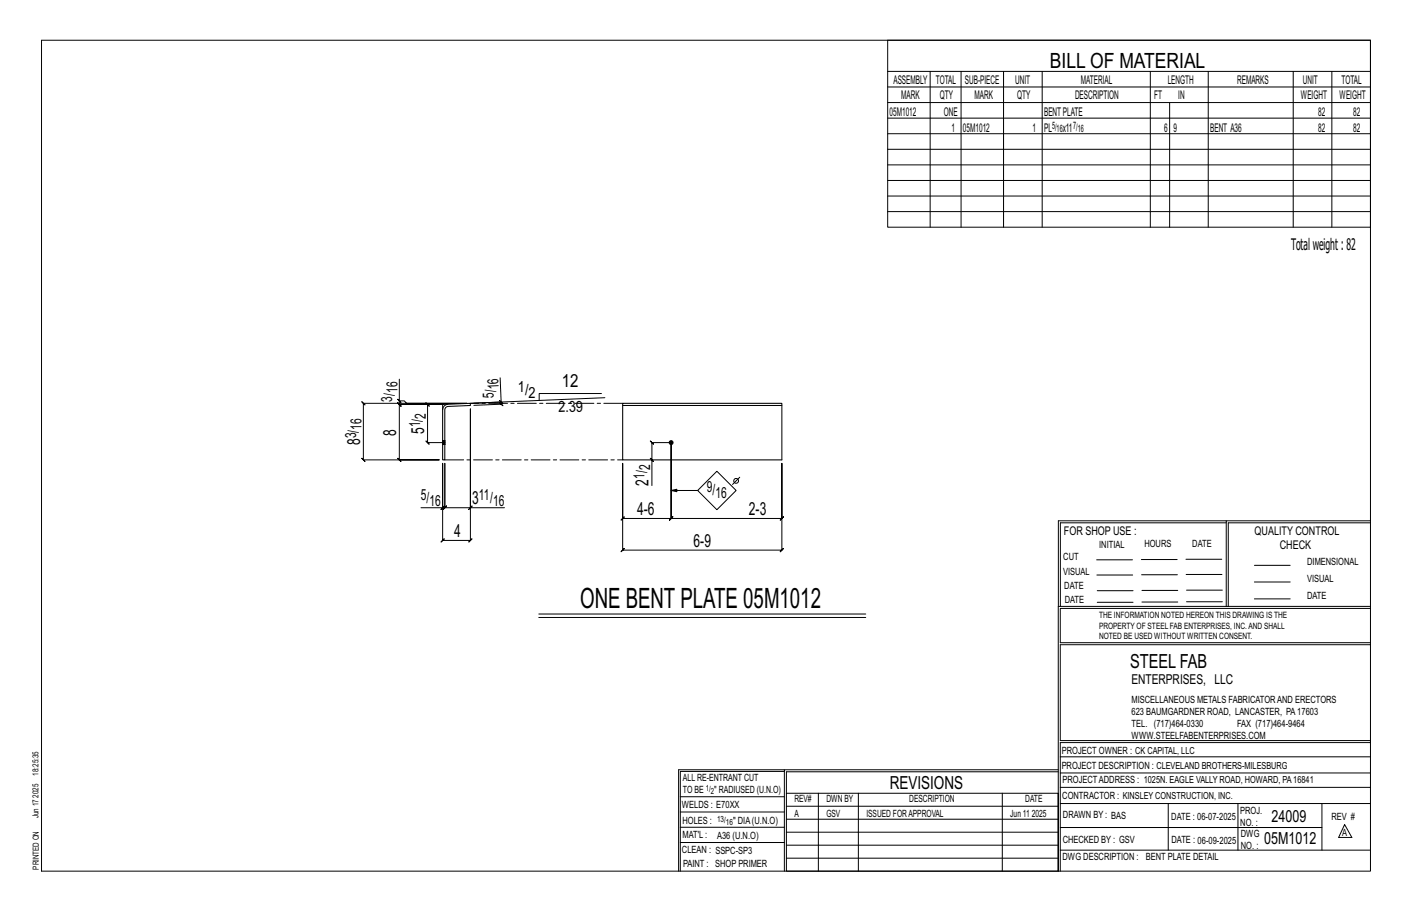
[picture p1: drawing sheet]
<svg xmlns="http://www.w3.org/2000/svg" width="432mm" height="279mm" viewBox="0 0 432 279" stroke-linecap="round" stroke-linejoin="round" font-family="sans-serif">
<defs><g id="words">
<text font-size="8.6" x="177.5" y="185.7">ONE BENT PLATE 05M1012</text>
<text font-size="6.4" x="321.1" y="20.7">BILL OF MATERIAL</text>
<text font-size="5.9" x="345.6" y="204.1">STEEL FAB</text>
<g font-size="5.5">
<text x="171.8" y="118.2">12</text>
<text x="110.1" y="136" transform="rotate(-90 110.1 136)">8</text>
<text x="121.1" y="133.1" transform="rotate(-90 121.1 133.1)">8</text>
<text x="129.8" y="132.7" transform="rotate(-90 129.8 132.7)">5</text>
<text x="198.4" y="148.4" transform="rotate(-90 198.4 148.4)">2</text>
<text x="144.4" y="154.2">3</text>
<text x="194.8" y="157.5">4-6</text>
<text x="229" y="157.5">2-3</text>
<text x="138.9" y="164.2">4</text>
<text x="212.1" y="167.2">6-9</text>
<text x="272.2" y="241.1">REVISIONS</text>
</g>
<g font-size="5.1">
<text x="388.9" y="251.3">24009</text>
<text x="386.6" y="258.1">05M1012</text>
</g>
<text font-size="4.9" x="394.8" y="76.4">Totalweight : 82</text>
<g font-size="4.7">
<text x="152.5" y="119" transform="rotate(-92 152.5 119)">16</text>
<text x="158.4" y="120">1/</text>
<text x="119.9" y="122.8" transform="rotate(-90 119.9 122.8)">3/</text>
<text x="121.5" y="120.2" transform="rotate(-90 121.5 120.2)">16</text>
<text x="151" y="121.7" transform="rotate(-92 151 121.7)">5/</text>
<text x="161.7" y="121.6">2</text>
<text x="110.5" y="131.3" transform="rotate(-90 110.5 131.3)">16</text>
<text x="128.5" y="130.6" transform="rotate(-90 128.5 130.6)">1/</text>
<text x="130.2" y="128" transform="rotate(-90 130.2 128)">2</text>
<text x="170.8" y="126" transform="rotate(-2 170.8 126)">2.39</text>
<text x="108.9" y="134" transform="rotate(-90 108.9 134)">3/</text>
<text x="198.8" y="143.8" transform="rotate(-90 198.8 143.8)">2</text>
<text x="197.1" y="146.4" transform="rotate(-90 197.1 146.4)">1/</text>
<text x="128.7" y="153">5/</text>
<text x="131.3" y="154.6">16</text>
<text x="146.4" y="153">11/</text>
<text x="150.8" y="154.6">16</text>
<text x="216.2" y="150.5">9/</text>
<text x="218.8" y="152.1">16</text>
</g>
<text font-size="4.2" x="346" y="209.1">ENTERPRISES, LLC</text>
<g font-size="3.7">
<text x="273.2" y="25.6">ASSEMBLY</text>
<text x="286.2" y="25.6">TOTAL</text>
<text x="295.1" y="25.6">SUB-PIECE</text>
<text x="310.4" y="25.6">UNIT</text>
<text x="330.5" y="25.6">MATERIAL</text>
<text x="357.1" y="25.6">LENGTH</text>
<text x="378.3" y="25.6">REMARKS</text>
<text x="398.4" y="25.6">UNIT</text>
<text x="410.2" y="25.6">TOTAL</text>
<text x="272.1" y="35.5">05M1012</text>
<text x="275.6" y="30.4">MARK</text>
<text x="287.4" y="30.4">QTY</text>
<text x="288.6" y="35.5">ONE</text>
<text x="298" y="30.4">MARK</text>
<text x="311" y="30.4">QTY</text>
<text x="319.3" y="35.5">BENTPLATE</text>
<text x="328.7" y="30.4">DESCRIPTION</text>
<text x="353" y="30.4">FT</text>
<text x="360.3" y="30.4">IN</text>
<text x="397.8" y="30.4">WEIGHT</text>
<text x="403.2" y="35.5">82</text>
<text x="409.6" y="30.4">WEIGHT</text>
<text x="413.8" y="35.5">82</text>
<text x="290.9" y="40.2">1</text>
<text x="294.5" y="40.2">05M1012</text>
<text x="315.8" y="40.2">1</text>
<text x="319.3" y="40.2">PL</text>
<text x="325" y="40.2">x11</text>
<text x="356" y="40.2">6</text>
<text x="358.9" y="40.2">9</text>
<text x="370.1" y="40.2">BENT A36</text>
<text x="403.2" y="40.2">82</text>
<text x="413.8" y="40.2">82</text>
<text x="325.3" y="163.4">FOR SHOP USE :</text>
<text x="383.7" y="163.4">QUALITY CONTROL</text>
<text x="391.4" y="167.8">CHECK</text>
</g>
<g font-size="3.1">
<text x="321.7" y="39.4">5/</text>
<text x="323.1" y="40.5">16</text>
<text x="328.2" y="39.4">7/</text>
<text x="329.6" y="40.5">16</text>
<text x="336.2" y="167.4">INITIAL</text>
<text x="350" y="167.1">HOURS</text>
<text x="364.6" y="167.2">DATE</text>
<text x="325.2" y="171.3">CUT</text>
<text x="399.8" y="172.8">DIMENSIONAL</text>
<text x="325.1" y="175.8">VISUAL</text>
<text x="399.8" y="177.9">VISUAL</text>
<text x="325.5" y="180">DATE</text>
<text x="325.7" y="184.4">DATE</text>
<text x="399.8" y="183.1">DATE</text>
<text x="346" y="215">MISCELLANEOUS METALS FABRICATORAND ERECTORS</text>
<text x="346" y="218.6">623 BAUMGARDNER ROAD, LANCASTER, PA17603</text>
<text x="346" y="225.8">WWW.STEELFABENTERPRISES.COM</text>
<text x="346" y="222.2">TEL. (717)464-0330</text>
<text x="378.3" y="222.2">FAX (717)464-9464</text>
<text x="324.7" y="230.5">PROJECT OWNER : CK CAPITAL, LLC</text>
<text x="208.8" y="238.8">ALL RE-ENTRANT CUT</text>
<text x="324.7" y="235.1">PROJECT DESCRIPTION : CLEVELAND BROTHERS-MILESBURG</text>
<text x="324.9" y="239.5">PROJECTADDRESS : 1025N. EAGLE VALLY ROAD, HOWARD, PA16841</text>
<text x="208.8" y="242.5">TO BE</text>
<text x="218.4" y="242.5">&quot; RADIUSED (U.N.O)</text>
<text x="242.9" y="245.3">REV#</text>
<text x="252.7" y="245.3">DWN BY</text>
<text x="278.1" y="245.3">DESCRIPTION</text>
<text x="313.5" y="245.3">DATE</text>
<text x="324.9" y="244.2">CONTRACTOR : KINSLEY CONSTRUCTION, INC.</text>
<text x="208.5" y="247">WELDS : E70XX</text>
<text x="208.7" y="251.7">HOLES :</text>
<text x="224.2" y="251.8">&quot; DIA(U.N.O)</text>
<text x="242.9" y="249.9">A</text>
<text x="252.7" y="249.9">GSV</text>
<text x="264.9" y="249.9">ISSUED FORAPPROVAL</text>
<text x="309" y="249.9">Jun 11</text>
<text x="315.5" y="249.9">2025</text>
<text x="325.1" y="250">DRAWN BY : BAS</text>
<text x="358.2" y="250.5">DATE : 06-07-2025</text>
<text x="379.3" y="248.9">PROJ.</text>
<text x="407.2" y="250.5">REV #</text>
<text x="208.7" y="256.3">MAT'L :</text>
<text x="219.3" y="256.4">A36 (U.N.O)</text>
<text x="325" y="257.6">CHECKED BY : GSV</text>
<text x="358.3" y="257.7">DATE : 06-09-2025</text>
<text x="379.3" y="252.5">NO. :</text>
<text x="379.5" y="255.9">DWG</text>
<text x="410.5" y="255.5">A</text>
<text x="208.6" y="260.7">CLEAN : SSPC-SP3</text>
<text x="324.9" y="262.9">DWG DESCRIPTION :</text>
<text x="350.4" y="263">BENT PLATE DETAIL</text>
<text x="379.5" y="259.5">NO. :</text>
<text x="208.9" y="265">PAINT : SHOP PRIMER</text>
</g>
<g font-size="2.7">
<text x="336.1" y="189">THE INFORMATION NOTED HEREON THIS DRAWING IS THE</text>
<text x="336.1" y="195.4">NOTED BE USED WITHOUT WRITTEN CONSENT.</text>
<text x="336.1" y="192.2">PROPERTY OF STEEL FAB ENTERPRISES, INC.AND SHALL</text>
</g>
<g font-size="2.6">
<text x="215.9" y="241.8">1/</text>
<text x="217.4" y="242.7">2</text>
<text x="219.3" y="251.1">13/</text>
<text x="222" y="252.1">16</text>
</g>
<g font-size="2.5">
<text x="11.7" y="237.1" transform="rotate(-90 11.7 237.1)">18:25:35</text>
<text x="11.8" y="243.8" transform="rotate(-90 11.8 243.8)">2025</text>
<text x="11.8" y="250.1" transform="rotate(-90 11.8 250.1)">Jun 17</text>
<text x="11.9" y="265.8" transform="rotate(-90 11.9 265.8)">PRINTED ON</text>
</g>
</g></defs>
<g fill="none" stroke="#000" stroke-width=".31">
<path d="M12.7 12.3h406.4v254h-406.4zM271.5 12.3h147.6v57.2h-147.6zM271.5 21.8h147.6M271.5 26.6h147.6M271.5 31.4h147.6M271.5 36.1h147.6M284.5 21.8v47.7M293.9 21.8v47.7M306.9 21.8v47.7M318.7 21.8v47.7M351.8 21.8v47.7M357.7 31.4v38.1"/>
<path d="M369.5 21.8v47.7M395.5 21.8v47.7M407.3 21.8v47.7M271.5 40.9h147.6M271.5 45.6h147.6M271.5 50.4h147.6M271.5 55.2h147.6M271.5 59.9h147.6M271.5 64.7h147.6M122.1 115.9v6.6h1.5l.8 .8h18.4h-31.7l-.5-.5 1 1-.5-.5v17.3l-.5-.5 1 1-.5-.5h23.2h-12.2l.5 .5-1-1 .5 .5v-17l.5 .5-1-1 .5 .5h13.3M152.9 115.5l.4 7.4-8.4 .3M121.6 122l1 1z"/>
<path d="M122.1 122.5v1.1l-.5-.5 1 1-.5-.5h13.3M135.4 123.6h-4.6l-.5-.5 1 1-.5-.5v11.7l-.5-.5 1 1-.5-.5h4.6M152.7 122.4l1.1 1zM153.3 122.9v.7l-.5-.5 1 .9-.5-.4-8.4 .3M183.9 120.3h-19v2.1M185 121.6l-41.2 1.7M205.2 135.3h-5.8l-.5-.5 1 1-.5-.5v5.3l-.5-.5 1 1-.5-.5v7.8M128.7 155.2h6.7v-13.6v23.6l-.5 .5 1-1-.5 .5h8.5l-.5 .5 1-1-.5 .5v-40.2v30.2h10.4M134.9 155.7l1-1zM135.4 155.2h.6l-.5 .5 1-1-.5 .5v-13.6v13.6l-.5 .5 1-1-.5 .5h7.9M143.4 155.7l1-1zM190.4 141.6v16.9l-.5 .5 1-1-.5 .5h14.8l-.5 .5 1-1-.5 .5v-23.2v23.2l-.5 .5 1-1-.5 .5h33.9l-.5 .5 1-1-.5 .5v-16.9v26.6l.5-.5-1 1 .5-.5h-48.7l.5-.5-1 1 .5-.5z"/>
<path d="M205.2 149.9l1.8 .4v-.7l-1.8 .3h8.2M213.4 149.9l5.8-5.8 5.9 5.8-5.9 5.9zM226.2 145.9l-2.2 2.2M375 159.8h-50.7v25.6M375 159.2h-51.3l-.1 107.1M419.1 159.2h-44.1v26.2M419.1 159.8h-43.5v25.6M335.4 171.1h10.9M335.4 175.8h11M349 171h11M349.1 175.7h11M362.7 171h10.9"/>
<path d="M362.7 175.6h11M383.6 172.8h11M383.6 177.9h11M164.8 187.7h100M164.8 188.8h100M323.7 185.4h95.4M335.5 184.1h11M335.5 180.6h11M349.2 184h11M349.2 180.5h11M362.9 180.4h10.9M362.9 184h10.9"/>
<path d="M383.6 183.1h11M419.1 186h-94.9v10.5h94.9M419.1 197.1h-94.9v29.3h94.9v.6h-94.9v39.3M239.9 235.8h-31.9v30.5M239.9 235.3h-32.4v31M323.6 235.3h-83.7v31M323.6 235.9h-83.1v6.6M324.2 236.3h94.9M324.2 231.4h94.9M208 252.9h31.9M208 257.5h31.9M208 243.6h31.9"/>
<path d="M208 248.2h31.9M240.5 242.5h83.1v23.8h-83.1zM240.5 258.4h83.1M240.5 254.4h83.1M240.5 250.4h83.1M240.5 246.5h83.1M250.3 242.5v23.8M262.5 242.5v23.8M306.5 242.5v23.8M324.2 253h80.1M324.2 245.6h94.9M324.2 259.9h94.9"/>
<path d="M324.2 240.7h94.9M357.3 245.6v14.3M378.6 245.6v14.3M404.3 245.6v14.3M411.2 252.1l2.2 3.9h-4zM240.5 262.3h83.1"/>
<circle cx="225.1" cy="147" r=".74"/>
</g>
<circle cx="205.2" cy="135.3" r=".6" fill="#000" stroke="#000" stroke-width=".31"/>
<path d="M135.4 134.7h.1M135.4 135.9h.1M135.8 124.1l1.2-.5 6.8-.3 .1 .7-6.9 .2-.8 .6-.2 15.8h-.6v-15.3zM136 134.7h.1M136 135.9h.1M190.4 123.3h48.7v.7h-48.7zM190.4 124v16.6h48.7v-16.6" fill="none" stroke="#000" stroke-width=".32"/>
<path d="M135.4 135.1h.6v.2h-.6zM135.4 135.1v-.2h.6v.2M135.4 134.9h.6M135.4 134.7h.1M135.4 135.9v-.1M135.4 135.7l.6 .2M135.4 135.5v.2l.6 .1M135.4 135.3v.2h.6v.2M135.4 135.9h.6M136 134.7h-.6M136 134.7h.1M136 135.3v.2" fill="none" stroke="#000" stroke-width=".31" stroke-dasharray="2 1.4"/>
<path d="M135.4 125.3v-1.7h1.6M190.4 123.3h-46.6M136 140.6h54.4" fill="none" stroke="#000" stroke-width=".31" stroke-dasharray="5.8 1 1 1"/>
<use href="#words"/>
</svg>
